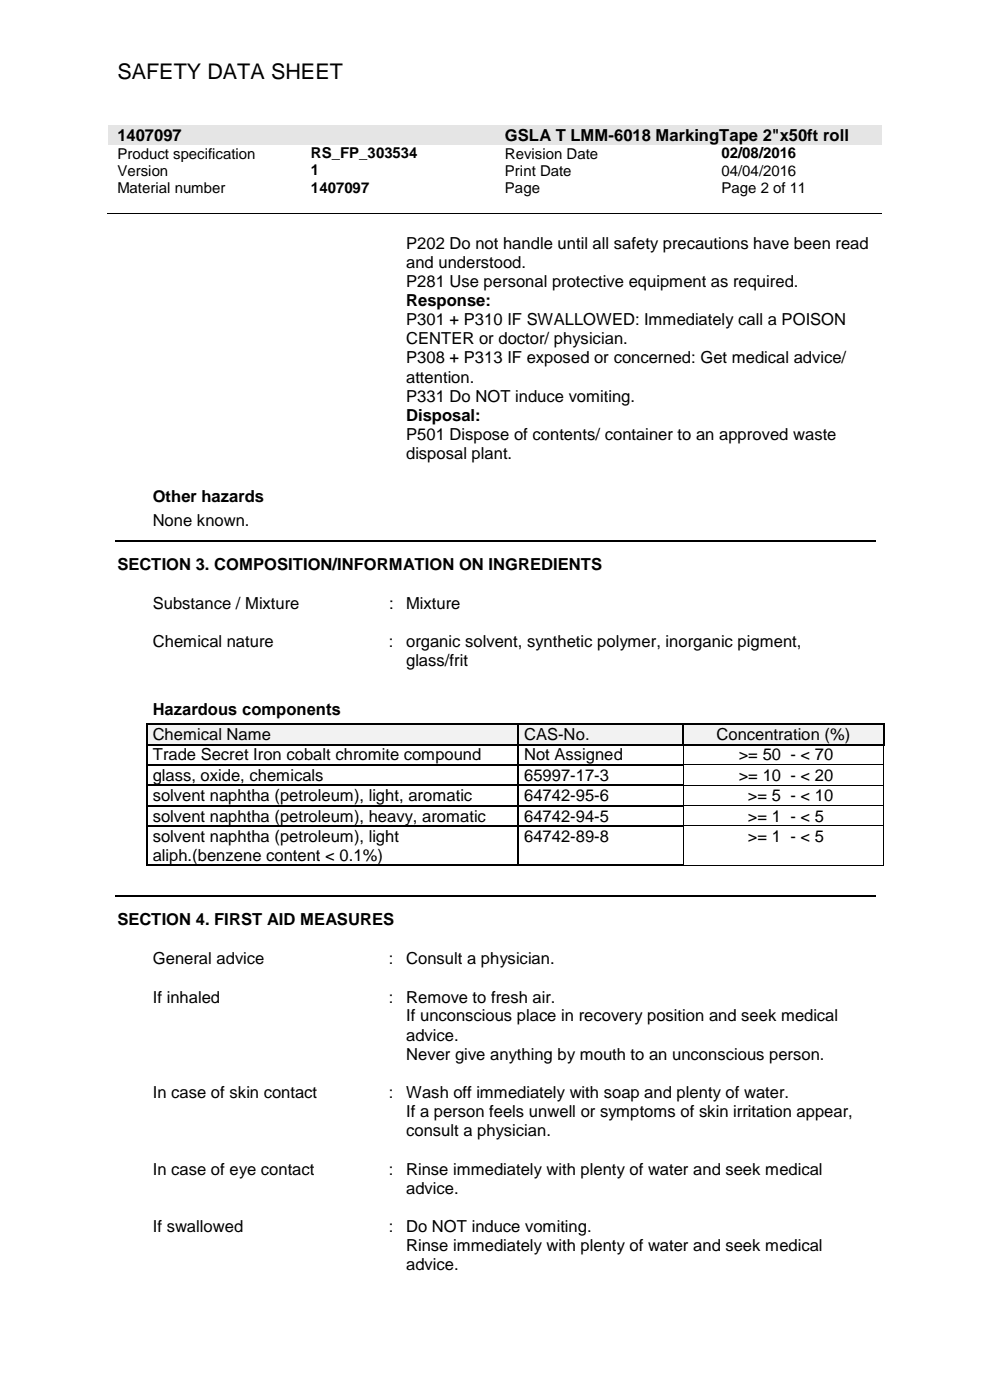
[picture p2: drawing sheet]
<svg xmlns="http://www.w3.org/2000/svg" width="210mm" height="297mm" viewBox="0 0 210 297" stroke-linecap="round" stroke-linejoin="round" font-family="sans-serif">
<defs><g id="words">
<text font-size="4.6" x="24.9" y="16.8">SAFETY DATA SHEET</text>
<g font-size="3.5">
<text x="24.9" y="29.9">1407097</text>
<text x="107.1" y="29.9">GSLA T LMM-6018 MarkingTape 2&quot;x50ft roll</text>
<text x="86.2" y="52.8">P202 Do not handle until all safety precautions have been read</text>
<text x="86.2" y="56.8">and understood.</text>
<text x="86.2" y="60.9">P281 Use personal protective equipment as required.</text>
<text x="86.2" y="64.9">Response:</text>
<text x="86.2" y="69">P301 + P310 IF SWALLOWED: Immediately call a POISON</text>
<text x="86.2" y="73.1">CENTER or doctor/ physician.</text>
<text x="86.2" y="77.1">P308 + P313 IF exposed or concerned: Get medical advice/</text>
<text x="86.2" y="81.2">attention.</text>
<text x="86.2" y="85.2">P331 Do NOT induce vomiting.</text>
<text x="86.2" y="89.3">Disposal:</text>
<text x="86.2" y="93.4">P501 Dispose of contents/ container to an approved waste</text>
<text x="86.2" y="97.4">disposal plant.</text>
<text x="32.4" y="106.5">Other hazards</text>
<text x="32.4" y="111.7">None known.</text>
<text x="24.9" y="120.9">SECTION 3. COMPOSITION/INFORMATION ON INGREDIENTS</text>
<text x="32.4" y="129.3">Substance / Mixture</text>
<text x="82.5" y="129.3">:</text>
<text x="86.2" y="129.3">Mixture</text>
<text x="32.4" y="137.3">Chemical nature</text>
<text x="82.5" y="137.3">:</text>
<text x="86.2" y="137.3">organic solvent, synthetic polymer, inorganic pigment,</text>
<text x="86.2" y="141.4">glass/frit</text>
<text x="32.4" y="151.6">Hazardous components</text>
<text x="32.4" y="157">Chemical Name</text>
<text x="32.4" y="161.4">Trade Secret Iron cobalt chromite compound</text>
<text x="111.2" y="157">CAS-No.</text>
<text x="111.2" y="161.4">Not Assigned</text>
<text x="152" y="157">Concentration (%)</text>
<text x="156.7" y="161.4">&gt;= 50 - &lt; 70</text>
<text x="32.4" y="165.7">glass, oxide, chemicals</text>
<text x="111.2" y="165.7">65997-17-3</text>
<text x="156.7" y="165.7">&gt;= 10 - &lt; 20</text>
<text x="32.4" y="170">solvent naphtha (petroleum), light, aromatic</text>
<text x="111.2" y="170">64742-95-6</text>
<text x="158.7" y="170">&gt;= 5 - &lt; 10</text>
<text x="32.4" y="174.3">solvent naphtha (petroleum), heavy, aromatic</text>
<text x="32.4" y="178.6">solvent naphtha (petroleum), light</text>
<text x="111.2" y="174.3">64742-94-5</text>
<text x="111.2" y="178.6">64742-89-8</text>
<text x="158.7" y="174.3">&gt;= 1 - &lt; 5</text>
<text x="158.7" y="178.6">&gt;= 1 - &lt; 5</text>
<text x="32.4" y="182.7">aliph.(benzene content &lt; 0.1%)</text>
<text x="24.9" y="196.2">SECTION 4. FIRST AID MEASURES</text>
<text x="32.4" y="204.6">General advice</text>
<text x="82.5" y="204.6">:</text>
<text x="86.2" y="204.6">Consult a physician.</text>
<text x="32.4" y="212.7">If inhaled</text>
<text x="82.5" y="212.7">:</text>
<text x="86.2" y="212.7">Remove to fresh air.</text>
<text x="86.2" y="216.7">If unconscious place in recovery position and seek medical</text>
<text x="86.2" y="220.8">advice.</text>
<text x="86.2" y="224.9">Never give anything by mouth to an unconscious person.</text>
<text x="32.4" y="233">In case of skin contact</text>
<text x="82.5" y="233">:</text>
<text x="86.2" y="233">Wash off immediately with soap and plenty of water.</text>
<text x="86.2" y="237.1">If a person feels unwell or symptoms of skin irritation appear,</text>
<text x="86.2" y="241.1">consult a physician.</text>
<text x="32.4" y="249.2">In case of eye contact</text>
<text x="82.5" y="249.2">:</text>
<text x="86.2" y="249.2">Rinse immediately with plenty of water and seek medical</text>
<text x="86.2" y="253.3">advice.</text>
<text x="32.4" y="261.4">If swallowed</text>
<text x="82.5" y="261.4">:</text>
<text x="86.2" y="261.4">Do NOT induce vomiting.</text>
<text x="86.2" y="265.4">Rinse immediately with plenty of water and seek medical</text>
<text x="86.2" y="269.5">advice.</text>
</g>
<g font-size="3.2">
<text x="24.9" y="33.7">Product specification</text>
<text x="66" y="33.6">RS_FP_303534</text>
<text x="107.1" y="33.7">Revision Date</text>
<text x="153" y="33.6">02/08/2016</text>
<text x="24.9" y="37.3">Version</text>
<text x="24.9" y="40.9">Material number</text>
<text x="66" y="37.2">1</text>
<text x="66" y="40.9">1407097</text>
<text x="107.1" y="37.3">Print Date</text>
<text x="107.1" y="40.9">Page</text>
<text x="153" y="37.3">04/04/2016</text>
<text x="153" y="40.9">Page 2 of 11</text>
</g>
</g></defs>
<g fill="#e5e5e5">
<path d="M23 26.6h1.9v4.1h-1.9z" fill-rule="evenodd"/>
<path d="M103.3 26.6h1.9v4.1h-1.9z" fill-rule="evenodd"/>
<path d="M24.9 26.6h78.4v4.1h-78.4z" fill-rule="evenodd"/>
<path d="M105.2 26.6h1.9v4.1h-1.9z" fill-rule="evenodd"/>
<path d="M185.2 26.6h1.9v4.1h-1.9z" fill-rule="evenodd"/>
<path d="M107.1 26.6h78.1v4.1h-78.1z" fill-rule="evenodd"/>
</g>
<path d="M22.7 45.4h164.4" fill="none" stroke="#000" stroke-width=".21"/>
<g fill="#000">
<path d="M63.8 45.3h.2v.2h-.2z" fill-rule="evenodd"/>
<path d="M104.9 45.3h.2v.2h-.2z" fill-rule="evenodd"/>
<path d="M150.9 45.3h.1v.2h-.1z" fill-rule="evenodd"/>
</g>
<path d="M24.4 114.7h161.3" fill="none" stroke="#000" stroke-width=".25"/>
<g fill="#f2f2f2">
<path d="M31.3 153.8h1.1v4h-1.1z" fill-rule="evenodd"/>
<path d="M108.7 153.8h1.1v4h-1.1z" fill-rule="evenodd"/>
<path d="M32.4 153.8h76.3v4h-76.3z" fill-rule="evenodd"/>
<path d="M110.1 153.8h1.1v4h-1.1z" fill-rule="evenodd"/>
<path d="M143.7 153.8h1.1v4h-1.1z" fill-rule="evenodd"/>
<path d="M111.2 153.8h32.5v4h-32.5z" fill-rule="evenodd"/>
<path d="M145.1 153.8h1.1v4h-1.1z" fill-rule="evenodd"/>
<path d="M186.2 153.8h1.2v4h-1.2z" fill-rule="evenodd"/>
<path d="M146.2 153.8h40v4h-40z" fill-rule="evenodd"/>
</g>
<g fill="#000">
<path d="M31 153.5h.3v.3h-.3z" fill-rule="evenodd"/>
<path d="M31 153.5h.3v.3h-.3z" fill-rule="evenodd"/>
<path d="M31 157.8h.3v.3h-.3z" fill-rule="evenodd"/>
<path d="M31 157.8h.3v.3h-.3z" fill-rule="evenodd"/>
<path d="M109.8 153.5h.2v.3h-.2z" fill-rule="evenodd"/>
<path d="M109.8 157.8h.2v.3h-.2z" fill-rule="evenodd"/>
<path d="M144.8 153.5h.3v.3h-.3z" fill-rule="evenodd"/>
<path d="M144.8 157.8h.3v.3h-.3z" fill-rule="evenodd"/>
<path d="M187.3 153.5h.3v.3h-.3z" fill-rule="evenodd"/>
<path d="M187.3 153.5h.3v.3h-.3z" fill-rule="evenodd"/>
<path d="M187.3 157.8h.3v.3h-.3z" fill-rule="evenodd"/>
<path d="M187.3 157.8h.3v.3h-.3z" fill-rule="evenodd"/>
<path d="M31 162.2h.3v.2h-.3z" fill-rule="evenodd"/>
<path d="M31 162.2h.3v.2h-.3z" fill-rule="evenodd"/>
<path d="M31 166.5h.3v.2h-.3z" fill-rule="evenodd"/>
<path d="M31 166.5h.3v.2h-.3z" fill-rule="evenodd"/>
<path d="M31 170.8h.3v.3h-.3z" fill-rule="evenodd"/>
<path d="M31 170.8h.3v.3h-.3z" fill-rule="evenodd"/>
<path d="M31 175.1h.3v.3h-.3z" fill-rule="evenodd"/>
<path d="M31 175.1h.3v.3h-.3z" fill-rule="evenodd"/>
<path d="M109.8 162.2h.2v.2h-.2z" fill-rule="evenodd"/>
<path d="M109.8 166.5h.2v.2h-.2z" fill-rule="evenodd"/>
<path d="M109.8 170.8h.2v.3h-.2z" fill-rule="evenodd"/>
<path d="M109.8 175.1h.2v.3h-.2z" fill-rule="evenodd"/>
<path d="M144.8 162.2h.2v.1h-.2z" fill-rule="evenodd"/>
<path d="M144.8 162.2h.2v.1h-.2z" fill-rule="evenodd"/>
<path d="M144.8 166.5h.2v.1h-.2z" fill-rule="evenodd"/>
<path d="M144.8 166.5h.2v.1h-.2z" fill-rule="evenodd"/>
<path d="M144.8 170.8h.2v.2h-.2z" fill-rule="evenodd"/>
<path d="M144.8 170.8h.2v.2h-.2z" fill-rule="evenodd"/>
<path d="M144.8 175.1h.2v.2h-.2z" fill-rule="evenodd"/>
<path d="M144.8 175.1h.2v.2h-.2z" fill-rule="evenodd"/>
<path d="M165.9 162.2h.2v.1h-.2z" fill-rule="evenodd"/>
<path d="M165.9 166.5h.2v.1h-.2z" fill-rule="evenodd"/>
<path d="M165.9 170.8h.2v.2h-.2z" fill-rule="evenodd"/>
<path d="M165.9 175.1h.2v.2h-.2z" fill-rule="evenodd"/>
<path d="M187.4 162.2h.1v.1h-.1z" fill-rule="evenodd"/>
<path d="M187.4 162.2h.1v.1h-.1z" fill-rule="evenodd"/>
<path d="M187.4 166.5h.1v.1h-.1z" fill-rule="evenodd"/>
<path d="M187.4 166.5h.1v.1h-.1z" fill-rule="evenodd"/>
<path d="M187.4 170.8h.1v.2h-.1z" fill-rule="evenodd"/>
<path d="M187.4 170.8h.1v.2h-.1z" fill-rule="evenodd"/>
<path d="M187.4 175.1h.1v.2h-.1z" fill-rule="evenodd"/>
<path d="M187.4 175.1h.1v.2h-.1z" fill-rule="evenodd"/>
<path d="M31 183.5h.3v.3h-.3z" fill-rule="evenodd"/>
<path d="M31 183.5h.3v.3h-.3z" fill-rule="evenodd"/>
<path d="M109.8 183.5h.2v.3h-.2z" fill-rule="evenodd"/>
<path d="M144.8 183.5h.2v.2h-.2z" fill-rule="evenodd"/>
<path d="M144.8 183.5h.2v.2h-.2z" fill-rule="evenodd"/>
<path d="M165.9 183.5h.2v.2h-.2z" fill-rule="evenodd"/>
<path d="M187.4 183.5h.1v.2h-.1z" fill-rule="evenodd"/>
<path d="M187.4 183.5h.1v.2h-.1z" fill-rule="evenodd"/>
</g>
<g fill="none" stroke="#000" stroke-width=".25">
<path d="M31.2 153.8v4M31.2 158.1v4.1M31.3 153.7h78.5M31.3 158h78.5M109.9 153.8v4M109.9 158.1v4.1M110 153.7h34.8M110 158h34.8M144.9 153.8v4M145.1 153.7h42.2M145.1 158h42.2M187.4 153.8v4"/>
<path d="M31.2 162.4v4.1M31.2 166.7v4.1M31.2 171.1v4M31.2 175.4v8.1M31.3 162.3h78.5M31.3 166.6h78.5M31.3 170.9h78.5M31.3 175.2h78.5M109.9 162.4v4.1M109.9 166.7v4.1M109.9 171.1v4M109.9 175.4v8.1"/>
<path d="M110 162.3h34.8M110 166.6h34.8M110 170.9h34.8M110 175.2h34.8M24.4 190.1h161.3M31.3 183.6h78.5M110 183.6h34.8"/>
</g>
<g fill="none" stroke="#000" stroke-width=".21">
<path d="M144.9 158.1v4.1M187.4 158.1v4.1M144.9 162.4v4.1M144.9 166.7v4.1M144.9 171.1v4M144.9 175.4v8.1M145 162.2h42.4M145 166.6h42.4M145 170.9h42.4M145 175.2h42.4M187.4 162.4v4.1M187.4 166.7v4.1"/>
<path d="M187.4 171.1v4M187.4 175.4v8.1M145 183.6h42.4"/>
</g>
<use href="#words"/>
</svg>
